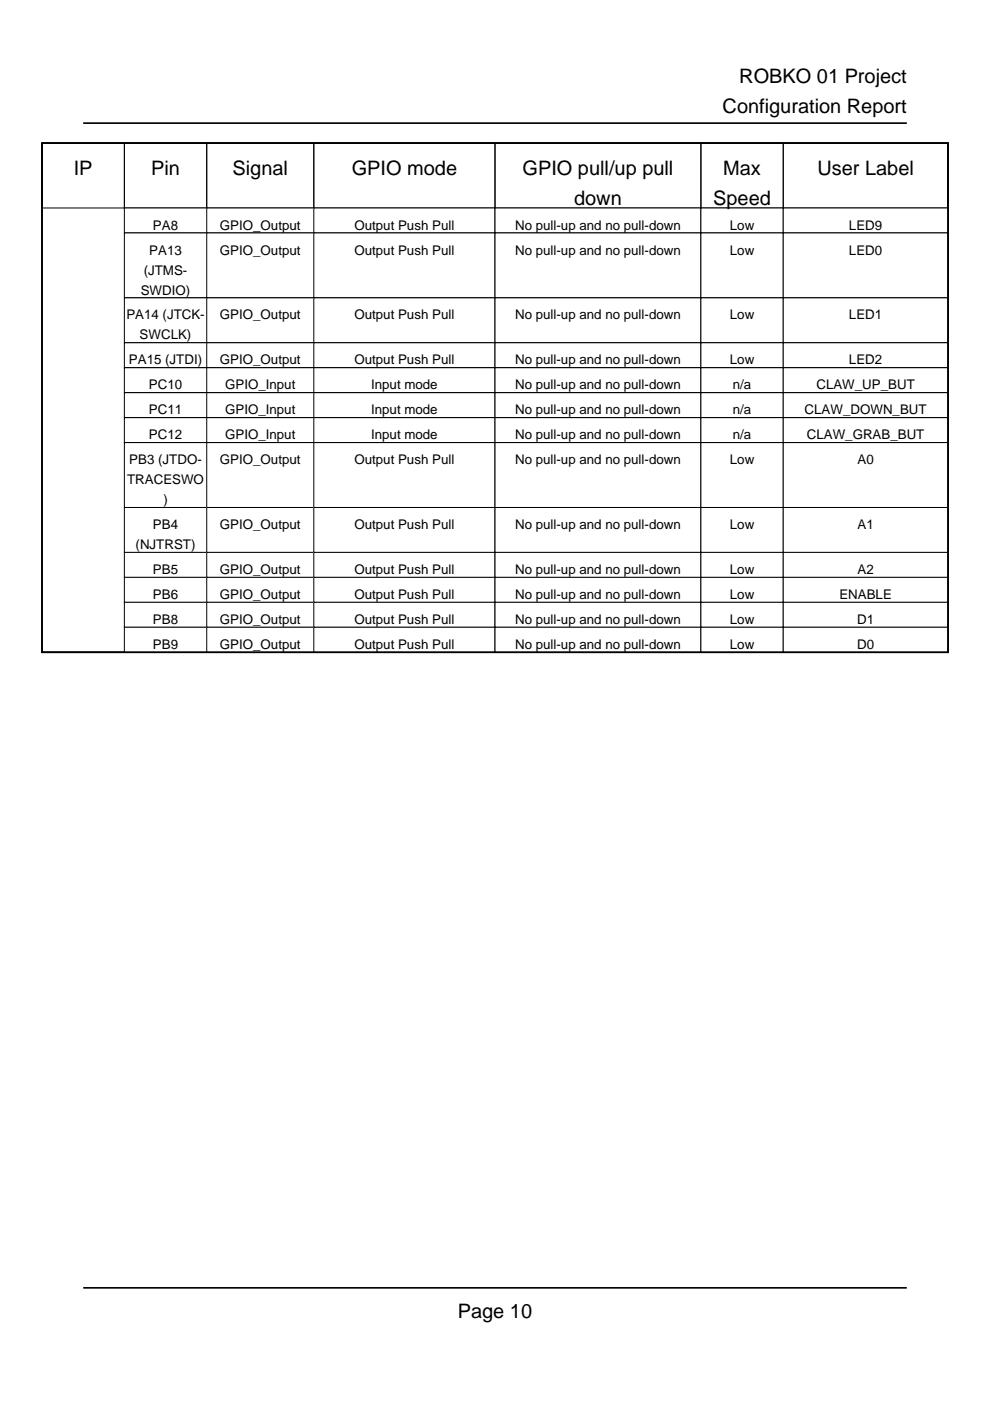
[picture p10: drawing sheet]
<svg xmlns="http://www.w3.org/2000/svg" width="210mm" height="297mm" viewBox="0 0 210 297" stroke-linecap="round" stroke-linejoin="round" font-family="sans-serif">
<defs><g id="words">
<g font-size="4.2">
<text x="156.7" y="17.6">ROBKO 01 Project</text>
<text x="153.2" y="24">Configuration Report</text>
<text x="15.6" y="37">IP</text>
<text x="32" y="37">Pin</text>
<text x="49.3" y="37">Signal</text>
<text x="74.6" y="37">GPIO mode</text>
<text x="110.8" y="37">GPIO pull/up pull</text>
<text x="153.3" y="37">Max</text>
<text x="173.3" y="37">User Label</text>
<text x="121.7" y="43.4">down</text>
<text x="151.2" y="43.4">Speed</text>
<text x="97.1" y="279.4">Page 10</text>
</g>
<g font-size="2.8">
<text x="31.7" y="54">PA13</text>
<text x="32.4" y="48.7">PA8</text>
<text x="46.6" y="48.7">GPIO_Output</text>
<text x="46.6" y="54">GPIO_Output</text>
<text x="75.2" y="48.7">Output Push Pull</text>
<text x="75.2" y="54">Output Push Pull</text>
<text x="109.2" y="48.7">No pull-up and no pull-down</text>
<text x="109.2" y="54">No pull-up and no pull-down</text>
<text x="154.7" y="48.7">Low</text>
<text x="154.7" y="54">Low</text>
<text x="180" y="48.7">LED9</text>
<text x="180" y="54">LED0</text>
<text x="30.5" y="58.2">(JTMS-</text>
<text x="29.8" y="62.4">SWDIO)</text>
<text x="26.8" y="67.7">PA14 (JTCK-</text>
<text x="29.6" y="72">SWCLK)</text>
<text x="46.6" y="67.7">GPIO_Output</text>
<text x="75.2" y="67.7">Output Push Pull</text>
<text x="109.2" y="67.7">No pull-up and no pull-down</text>
<text x="154.7" y="67.7">Low</text>
<text x="180" y="67.7">LED1</text>
<text x="27.3" y="77.3">PA15 (JTDI)</text>
<text x="46.6" y="77.3">GPIO_Output</text>
<text x="75.2" y="77.3">Output Push Pull</text>
<text x="109.2" y="77.3">No pull-up and no pull-down</text>
<text x="154.7" y="77.3">Low</text>
<text x="180" y="77.3">LED2</text>
<text x="31.6" y="82.5">PC10</text>
<text x="47.7" y="82.5">GPIO_Input</text>
<text x="78.7" y="82.5">Input mode</text>
<text x="109.2" y="82.5">No pull-up and no pull-down</text>
<text x="155.4" y="82.5">n/a</text>
<text x="173.1" y="82.5">CLAW_UP_BUT</text>
<text x="31.6" y="87.8">PC11</text>
<text x="47.7" y="87.8">GPIO_Input</text>
<text x="78.7" y="87.8">Input mode</text>
<text x="109.2" y="87.8">No pull-up and no pull-down</text>
<text x="155.4" y="87.8">n/a</text>
<text x="170.6" y="87.8">CLAW_DOWN_BUT</text>
<text x="31.6" y="93.1">PC12</text>
<text x="47.7" y="93.1">GPIO_Input</text>
<text x="78.7" y="93.1">Input mode</text>
<text x="109.2" y="93.1">No pull-up and no pull-down</text>
<text x="155.4" y="93.1">n/a</text>
<text x="171.1" y="93.1">CLAW_GRAB_BUT</text>
<text x="27.4" y="98.4">PB3 (JTDO-</text>
<text x="46.6" y="98.4">GPIO_Output</text>
<text x="75.2" y="98.4">Output Push Pull</text>
<text x="109.2" y="98.4">No pull-up and no pull-down</text>
<text x="154.7" y="98.4">Low</text>
<text x="181.8" y="98.4">A0</text>
<text x="26.9" y="102.7">TRACESWO</text>
<text x="34.6" y="106.9">)</text>
<text x="32.4" y="112.2">PB4</text>
<text x="46.6" y="112.2">GPIO_Output</text>
<text x="75.2" y="112.2">Output Push Pull</text>
<text x="109.2" y="112.2">No pull-up and no pull-down</text>
<text x="154.7" y="112.2">Low</text>
<text x="181.8" y="112.2">A1</text>
<text x="28.8" y="116.4">(NJTRST)</text>
<text x="32.4" y="121.7">PB5</text>
<text x="46.6" y="121.7">GPIO_Output</text>
<text x="75.2" y="121.7">Output Push Pull</text>
<text x="109.2" y="121.7">No pull-up and no pull-down</text>
<text x="154.7" y="121.7">Low</text>
<text x="181.8" y="121.7">A2</text>
<text x="32.4" y="127">PB6</text>
<text x="46.6" y="127">GPIO_Output</text>
<text x="75.2" y="127">Output Push Pull</text>
<text x="109.2" y="127">No pull-up and no pull-down</text>
<text x="154.7" y="127">Low</text>
<text x="178" y="127">ENABLE</text>
<text x="32.4" y="132.3">PB8</text>
<text x="32.4" y="137.6">PB9</text>
<text x="46.6" y="132.3">GPIO_Output</text>
<text x="46.6" y="137.6">GPIO_Output</text>
<text x="75.2" y="132.3">Output Push Pull</text>
<text x="75.2" y="137.6">Output Push Pull</text>
<text x="109.2" y="132.3">No pull-up and no pull-down</text>
<text x="109.2" y="137.6">No pull-up and no pull-down</text>
<text x="154.7" y="132.3">Low</text>
<text x="154.7" y="137.6">Low</text>
<text x="181.7" y="132.3">D1</text>
<text x="181.7" y="137.6">D0</text>
</g>
</g></defs>
<path d="M8.9 30.3h192.1v108h-192.1z" fill="none" stroke="#000" stroke-width=".35"/>
<path d="M8.9 30.3h17.5v13.8h-17.5zM26.4 30.3h17.4v13.8h-17.4zM43.8 30.3h22.7v13.8h-22.7zM66.5 30.3h38.5v13.8h-38.5zM105 30.3h43.6v13.8h-43.6zM148.6 30.3h17.5v13.8h-17.5zM166.1 30.3h34.9v13.8h-34.9z" fill="none" stroke="#000" stroke-width=".21"/>
<path d="M26.4 44.1h17.4v5.3h-17.4z" fill="#fff"/>
<path d="M26.4 44.1h17.4v5.3h-17.4z" fill="none" stroke="#000" stroke-width=".21"/>
<path d="M43.8 44.1h22.7v5.3h-22.7z" fill="#fff"/>
<path d="M43.8 44.1h22.7v5.3h-22.7z" fill="none" stroke="#000" stroke-width=".21"/>
<path d="M66.5 44.1h38.5v5.3h-38.5z" fill="#fff"/>
<path d="M66.5 44.1h38.5v5.3h-38.5z" fill="none" stroke="#000" stroke-width=".21"/>
<path d="M105 44.1h43.6v5.3h-43.6z" fill="#fff"/>
<path d="M105 44.1h43.6v5.3h-43.6z" fill="none" stroke="#000" stroke-width=".21"/>
<path d="M148.6 44.1h17.5v5.3h-17.5z" fill="#fff"/>
<path d="M148.6 44.1h17.5v5.3h-17.5z" fill="none" stroke="#000" stroke-width=".21"/>
<path d="M166.1 44.1h34.9v5.3h-34.9z" fill="#fff"/>
<path d="M166.1 44.1h34.9v5.3h-34.9z" fill="none" stroke="#000" stroke-width=".21"/>
<path d="M26.4 49.4h17.4v13.7h-17.4z" fill="#fff"/>
<path d="M26.4 49.4h17.4v13.7h-17.4z" fill="none" stroke="#000" stroke-width=".21"/>
<path d="M43.8 49.4h22.7v13.7h-22.7z" fill="#fff"/>
<path d="M43.8 49.4h22.7v13.7h-22.7z" fill="none" stroke="#000" stroke-width=".21"/>
<path d="M66.5 49.4h38.5v13.7h-38.5z" fill="#fff"/>
<path d="M66.5 49.4h38.5v13.7h-38.5z" fill="none" stroke="#000" stroke-width=".21"/>
<path d="M105 49.4h43.6v13.7h-43.6z" fill="#fff"/>
<path d="M105 49.4h43.6v13.7h-43.6z" fill="none" stroke="#000" stroke-width=".21"/>
<path d="M148.6 49.4h17.5v13.7h-17.5z" fill="#fff"/>
<path d="M148.6 49.4h17.5v13.7h-17.5z" fill="none" stroke="#000" stroke-width=".21"/>
<path d="M166.1 49.4h34.9v13.7h-34.9z" fill="#fff"/>
<path d="M166.1 49.4h34.9v13.7h-34.9z" fill="none" stroke="#000" stroke-width=".21"/>
<path d="M26.4 63.1h17.4v9.6h-17.4z" fill="#fff"/>
<path d="M26.4 63.1h17.4v9.6h-17.4z" fill="none" stroke="#000" stroke-width=".21"/>
<path d="M43.8 63.1h22.7v9.6h-22.7z" fill="#fff"/>
<path d="M43.8 63.1h22.7v9.6h-22.7z" fill="none" stroke="#000" stroke-width=".21"/>
<path d="M66.5 63.1h38.5v9.6h-38.5z" fill="#fff"/>
<path d="M66.5 63.1h38.5v9.6h-38.5z" fill="none" stroke="#000" stroke-width=".21"/>
<path d="M105 63.1h43.6v9.6h-43.6z" fill="#fff"/>
<path d="M105 63.1h43.6v9.6h-43.6z" fill="none" stroke="#000" stroke-width=".21"/>
<path d="M148.6 63.1h17.5v9.6h-17.5z" fill="#fff"/>
<path d="M148.6 63.1h17.5v9.6h-17.5z" fill="none" stroke="#000" stroke-width=".21"/>
<path d="M166.1 63.1h34.9v9.6h-34.9z" fill="#fff"/>
<path d="M166.1 63.1h34.9v9.6h-34.9z" fill="none" stroke="#000" stroke-width=".21"/>
<path d="M26.4 72.7h17.4v5.3h-17.4z" fill="#fff"/>
<path d="M26.4 72.7h17.4v5.3h-17.4z" fill="none" stroke="#000" stroke-width=".21"/>
<path d="M43.8 72.7h22.7v5.3h-22.7z" fill="#fff"/>
<path d="M43.8 72.7h22.7v5.3h-22.7z" fill="none" stroke="#000" stroke-width=".21"/>
<path d="M66.5 72.7h38.5v5.3h-38.5z" fill="#fff"/>
<path d="M66.5 72.7h38.5v5.3h-38.5z" fill="none" stroke="#000" stroke-width=".21"/>
<path d="M105 72.7h43.6v5.3h-43.6z" fill="#fff"/>
<path d="M105 72.7h43.6v5.3h-43.6z" fill="none" stroke="#000" stroke-width=".21"/>
<path d="M148.6 72.7h17.5v5.3h-17.5z" fill="#fff"/>
<path d="M148.6 72.7h17.5v5.3h-17.5z" fill="none" stroke="#000" stroke-width=".21"/>
<path d="M166.1 72.7h34.9v5.3h-34.9z" fill="#fff"/>
<path d="M166.1 72.7h34.9v5.3h-34.9z" fill="none" stroke="#000" stroke-width=".21"/>
<path d="M26.4 78h17.4v5.3h-17.4z" fill="#fff"/>
<path d="M26.4 78h17.4v5.3h-17.4z" fill="none" stroke="#000" stroke-width=".21"/>
<path d="M43.8 78h22.7v5.3h-22.7z" fill="#fff"/>
<path d="M43.8 78h22.7v5.3h-22.7z" fill="none" stroke="#000" stroke-width=".21"/>
<path d="M66.5 78h38.5v5.3h-38.5z" fill="#fff"/>
<path d="M66.5 78h38.5v5.3h-38.5z" fill="none" stroke="#000" stroke-width=".21"/>
<path d="M105 78h43.6v5.3h-43.6z" fill="#fff"/>
<path d="M105 78h43.6v5.3h-43.6z" fill="none" stroke="#000" stroke-width=".21"/>
<path d="M148.6 78h17.5v5.3h-17.5z" fill="#fff"/>
<path d="M148.6 78h17.5v5.3h-17.5z" fill="none" stroke="#000" stroke-width=".21"/>
<path d="M166.1 78h34.9v5.3h-34.9z" fill="#fff"/>
<path d="M166.1 78h34.9v5.3h-34.9z" fill="none" stroke="#000" stroke-width=".21"/>
<path d="M26.4 83.3h17.4v5.2h-17.4z" fill="#fff"/>
<path d="M26.4 83.3h17.4v5.2h-17.4z" fill="none" stroke="#000" stroke-width=".21"/>
<path d="M43.8 83.3h22.7v5.2h-22.7z" fill="#fff"/>
<path d="M43.8 83.3h22.7v5.2h-22.7z" fill="none" stroke="#000" stroke-width=".21"/>
<path d="M66.5 83.3h38.5v5.2h-38.5z" fill="#fff"/>
<path d="M66.5 83.3h38.5v5.2h-38.5z" fill="none" stroke="#000" stroke-width=".21"/>
<path d="M105 83.3h43.6v5.2h-43.6z" fill="#fff"/>
<path d="M105 83.3h43.6v5.2h-43.6z" fill="none" stroke="#000" stroke-width=".21"/>
<path d="M148.6 83.3h17.5v5.2h-17.5z" fill="#fff"/>
<path d="M148.6 83.3h17.5v5.2h-17.5z" fill="none" stroke="#000" stroke-width=".21"/>
<path d="M166.1 83.3h34.9v5.2h-34.9z" fill="#fff"/>
<path d="M166.1 83.3h34.9v5.2h-34.9z" fill="none" stroke="#000" stroke-width=".21"/>
<path d="M26.4 88.5h17.4v5.3h-17.4z" fill="#fff"/>
<path d="M26.4 88.5h17.4v5.3h-17.4z" fill="none" stroke="#000" stroke-width=".21"/>
<path d="M43.8 88.5h22.7v5.3h-22.7z" fill="#fff"/>
<path d="M43.8 88.5h22.7v5.3h-22.7z" fill="none" stroke="#000" stroke-width=".21"/>
<path d="M66.5 88.5h38.5v5.3h-38.5z" fill="#fff"/>
<path d="M66.5 88.5h38.5v5.3h-38.5z" fill="none" stroke="#000" stroke-width=".21"/>
<path d="M105 88.5h43.6v5.3h-43.6z" fill="#fff"/>
<path d="M105 88.5h43.6v5.3h-43.6z" fill="none" stroke="#000" stroke-width=".21"/>
<path d="M148.6 88.5h17.5v5.3h-17.5z" fill="#fff"/>
<path d="M148.6 88.5h17.5v5.3h-17.5z" fill="none" stroke="#000" stroke-width=".21"/>
<path d="M166.1 88.5h34.9v5.3h-34.9z" fill="#fff"/>
<path d="M166.1 88.5h34.9v5.3h-34.9z" fill="none" stroke="#000" stroke-width=".21"/>
<path d="M26.4 93.8h17.4v13.8h-17.4z" fill="#fff"/>
<path d="M26.4 93.8h17.4v13.8h-17.4z" fill="none" stroke="#000" stroke-width=".21"/>
<path d="M43.8 93.8h22.7v13.8h-22.7z" fill="#fff"/>
<path d="M43.8 93.8h22.7v13.8h-22.7z" fill="none" stroke="#000" stroke-width=".21"/>
<path d="M66.5 93.8h38.5v13.8h-38.5z" fill="#fff"/>
<path d="M66.5 93.8h38.5v13.8h-38.5z" fill="none" stroke="#000" stroke-width=".21"/>
<path d="M105 93.8h43.6v13.8h-43.6z" fill="#fff"/>
<path d="M105 93.8h43.6v13.8h-43.6z" fill="none" stroke="#000" stroke-width=".21"/>
<path d="M148.6 93.8h17.5v13.8h-17.5z" fill="#fff"/>
<path d="M148.6 93.8h17.5v13.8h-17.5z" fill="none" stroke="#000" stroke-width=".21"/>
<path d="M166.1 93.8h34.9v13.8h-34.9z" fill="#fff"/>
<path d="M166.1 93.8h34.9v13.8h-34.9z" fill="none" stroke="#000" stroke-width=".21"/>
<path d="M26.4 107.6h17.4v9.5h-17.4z" fill="#fff"/>
<path d="M26.4 107.6h17.4v9.5h-17.4z" fill="none" stroke="#000" stroke-width=".21"/>
<path d="M43.8 107.6h22.7v9.5h-22.7z" fill="#fff"/>
<path d="M43.8 107.6h22.7v9.5h-22.7z" fill="none" stroke="#000" stroke-width=".21"/>
<path d="M66.5 107.6h38.5v9.5h-38.5z" fill="#fff"/>
<path d="M66.5 107.6h38.5v9.5h-38.5z" fill="none" stroke="#000" stroke-width=".21"/>
<path d="M105 107.6h43.6v9.5h-43.6z" fill="#fff"/>
<path d="M105 107.6h43.6v9.5h-43.6z" fill="none" stroke="#000" stroke-width=".21"/>
<path d="M148.6 107.6h17.5v9.5h-17.5z" fill="#fff"/>
<path d="M148.6 107.6h17.5v9.5h-17.5z" fill="none" stroke="#000" stroke-width=".21"/>
<path d="M166.1 107.6h34.9v9.5h-34.9z" fill="#fff"/>
<path d="M166.1 107.6h34.9v9.5h-34.9z" fill="none" stroke="#000" stroke-width=".21"/>
<path d="M26.4 117.1h17.4v5.3h-17.4z" fill="#fff"/>
<path d="M26.4 117.1h17.4v5.3h-17.4z" fill="none" stroke="#000" stroke-width=".21"/>
<path d="M43.8 117.1h22.7v5.3h-22.7z" fill="#fff"/>
<path d="M43.8 117.1h22.7v5.3h-22.7z" fill="none" stroke="#000" stroke-width=".21"/>
<path d="M66.5 117.1h38.5v5.3h-38.5z" fill="#fff"/>
<path d="M66.5 117.1h38.5v5.3h-38.5z" fill="none" stroke="#000" stroke-width=".21"/>
<path d="M105 117.1h43.6v5.3h-43.6z" fill="#fff"/>
<path d="M105 117.1h43.6v5.3h-43.6z" fill="none" stroke="#000" stroke-width=".21"/>
<path d="M148.6 117.1h17.5v5.3h-17.5z" fill="#fff"/>
<path d="M148.6 117.1h17.5v5.3h-17.5z" fill="none" stroke="#000" stroke-width=".21"/>
<path d="M166.1 117.1h34.9v5.3h-34.9z" fill="#fff"/>
<path d="M166.1 117.1h34.9v5.3h-34.9z" fill="none" stroke="#000" stroke-width=".21"/>
<path d="M26.4 122.4h17.4v5.3h-17.4z" fill="#fff"/>
<path d="M26.4 122.4h17.4v5.3h-17.4z" fill="none" stroke="#000" stroke-width=".21"/>
<path d="M43.8 122.4h22.7v5.3h-22.7z" fill="#fff"/>
<path d="M43.8 122.4h22.7v5.3h-22.7z" fill="none" stroke="#000" stroke-width=".21"/>
<path d="M66.5 122.4h38.5v5.3h-38.5z" fill="#fff"/>
<path d="M66.5 122.4h38.5v5.3h-38.5z" fill="none" stroke="#000" stroke-width=".21"/>
<path d="M105 122.4h43.6v5.3h-43.6z" fill="#fff"/>
<path d="M105 122.4h43.6v5.3h-43.6z" fill="none" stroke="#000" stroke-width=".21"/>
<path d="M148.6 122.4h17.5v5.3h-17.5z" fill="#fff"/>
<path d="M148.6 122.4h17.5v5.3h-17.5z" fill="none" stroke="#000" stroke-width=".21"/>
<path d="M166.1 122.4h34.9v5.3h-34.9z" fill="#fff"/>
<path d="M166.1 122.4h34.9v5.3h-34.9z" fill="none" stroke="#000" stroke-width=".21"/>
<path d="M26.4 127.7h17.4v5.3h-17.4z" fill="#fff"/>
<path d="M26.4 127.7h17.4v5.3h-17.4z" fill="none" stroke="#000" stroke-width=".21"/>
<path d="M43.8 127.7h22.7v5.3h-22.7z" fill="#fff"/>
<path d="M43.8 127.7h22.7v5.3h-22.7z" fill="none" stroke="#000" stroke-width=".21"/>
<path d="M66.5 127.7h38.5v5.3h-38.5z" fill="#fff"/>
<path d="M66.5 127.7h38.5v5.3h-38.5z" fill="none" stroke="#000" stroke-width=".21"/>
<path d="M105 127.7h43.6v5.3h-43.6z" fill="#fff"/>
<path d="M105 127.7h43.6v5.3h-43.6z" fill="none" stroke="#000" stroke-width=".21"/>
<path d="M148.6 127.7h17.5v5.3h-17.5z" fill="#fff"/>
<path d="M148.6 127.7h17.5v5.3h-17.5z" fill="none" stroke="#000" stroke-width=".21"/>
<path d="M166.1 127.7h34.9v5.3h-34.9z" fill="#fff"/>
<path d="M166.1 127.7h34.9v5.3h-34.9z" fill="none" stroke="#000" stroke-width=".21"/>
<path d="M26.4 133h17.4v5.3h-17.4z" fill="#fff"/>
<path d="M26.4 133h17.4v5.3h-17.4z" fill="none" stroke="#000" stroke-width=".21"/>
<path d="M43.8 133h22.7v5.3h-22.7z" fill="#fff"/>
<path d="M43.8 133h22.7v5.3h-22.7z" fill="none" stroke="#000" stroke-width=".21"/>
<path d="M66.5 133h38.5v5.3h-38.5z" fill="#fff"/>
<path d="M66.5 133h38.5v5.3h-38.5z" fill="none" stroke="#000" stroke-width=".21"/>
<path d="M105 133h43.6v5.3h-43.6z" fill="#fff"/>
<path d="M105 133h43.6v5.3h-43.6z" fill="none" stroke="#000" stroke-width=".21"/>
<path d="M148.6 133h17.5v5.3h-17.5z" fill="#fff"/>
<path d="M148.6 133h17.5v5.3h-17.5z" fill="none" stroke="#000" stroke-width=".21"/>
<path d="M166.1 133h34.9v5.3h-34.9z" fill="#fff"/>
<path d="M166.1 133h34.9v5.3h-34.9z" fill="none" stroke="#000" stroke-width=".21"/>
<path d="M8.9 30.3h192.1v108h-192.1zM17.6 26.1h174.7M17.6 273h174.7" fill="none" stroke="#000" stroke-width=".35"/>
<use href="#words"/>
</svg>
